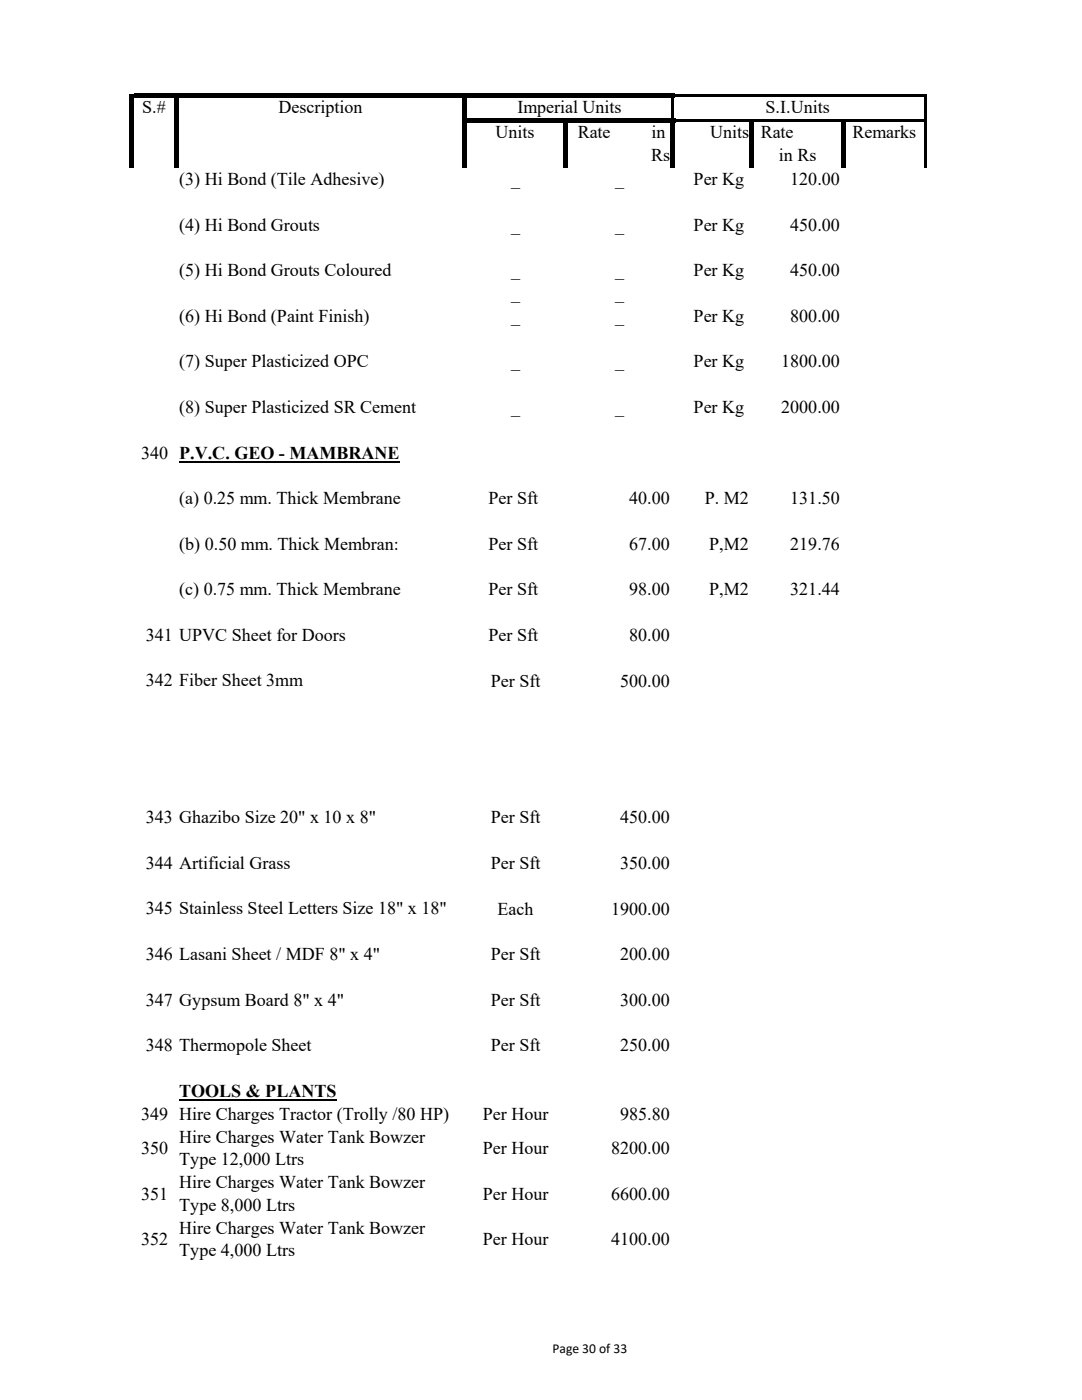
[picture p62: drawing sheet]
<svg xmlns="http://www.w3.org/2000/svg" width="216mm" height="279mm" viewBox="0 0 216 279" stroke-linecap="round" stroke-linejoin="round" font-family="sans-serif">
<defs><g id="words">
<g font-size="3.6">
<text x="28.4" y="22.6">S.#</text>
<text x="55.6" y="22.6">Description</text>
<text x="103.2" y="22.6">Imperial Units</text>
<text x="152.8" y="22.6">S.I.Units</text>
<text x="98.9" y="27.6">Units</text>
<text x="115.3" y="27.6">Rate</text>
<text x="130" y="27.6">in</text>
<text x="141.7" y="27.6">Units</text>
<text x="151.8" y="27.6">Rate</text>
<text x="170.1" y="27.6">Remarks</text>
<text x="129.9" y="32.1">Rs</text>
<text x="155.4" y="32.1">in Rs</text>
<text x="35.8" y="36.9">(3) Hi Bond (Tile Adhesive)</text>
<text x="102" y="36.9">_</text>
<text x="122.8" y="36.9">_</text>
<text x="138.4" y="36.9">Per Kg</text>
<text x="157.7" y="36.9">120.00</text>
<text x="35.8" y="46">(4) Hi Bond Grouts</text>
<text x="102" y="46">_</text>
<text x="122.8" y="46">_</text>
<text x="138.4" y="46">Per Kg</text>
<text x="157.7" y="46">450.00</text>
<text x="35.8" y="55.1">(5) Hi Bond Grouts Coloured</text>
<text x="102" y="55.1">_</text>
<text x="102" y="59.7">_</text>
<text x="122.8" y="55.1">_</text>
<text x="122.8" y="59.7">_</text>
<text x="138.4" y="55.1">Per Kg</text>
<text x="157.7" y="55.1">450.00</text>
<text x="35.8" y="64.2">(6) Hi Bond (Paint Finish)</text>
<text x="102" y="64.2">_</text>
<text x="122.8" y="64.2">_</text>
<text x="138.4" y="64.2">Per Kg</text>
<text x="157.7" y="64.2">800.00</text>
<text x="35.8" y="73.3">(7) Super Plasticized OPC</text>
<text x="102" y="73.3">_</text>
<text x="122.8" y="73.3">_</text>
<text x="138.4" y="73.3">Per Kg</text>
<text x="155.9" y="73.3">1800.00</text>
<text x="35.8" y="82.4">(8) Super Plasticized SR Cement</text>
<text x="102" y="82.4">_</text>
<text x="122.8" y="82.4">_</text>
<text x="138.4" y="82.4">Per Kg</text>
<text x="155.9" y="82.4">2000.00</text>
<text x="28.2" y="91.5">340 P.V.C. GEO - MAMBRANE</text>
<text x="35.8" y="100.6">(a) 0.25 mm. Thick Membrane</text>
<text x="97.5" y="100.6">Per Sft</text>
<text x="125.6" y="100.6">40.00</text>
<text x="140.6" y="100.6">P. M2</text>
<text x="157.7" y="100.6">131.50</text>
<text x="35.8" y="109.7">(b) 0.50 mm. Thick Membran:</text>
<text x="97.5" y="109.7">Per Sft</text>
<text x="125.6" y="109.7">67.00</text>
<text x="141.5" y="109.7">P,M2</text>
<text x="157.7" y="109.7">219.76</text>
<text x="35.8" y="118.8">(c) 0.75 mm. Thick Membrane</text>
<text x="97.5" y="118.8">Per Sft</text>
<text x="125.6" y="118.8">98.00</text>
<text x="141.5" y="118.8">P,M2</text>
<text x="157.7" y="118.8">321.44</text>
<text x="29.1" y="127.9">341 UPVC Sheet for Doors</text>
<text x="97.5" y="127.9">Per Sft</text>
<text x="125.6" y="127.9">80.00</text>
<text x="29.1" y="137">342 Fiber Sheet 3mm</text>
<text x="97.9" y="137">Per Sft</text>
<text x="123.8" y="137">500.00</text>
<text x="29.1" y="164.3">343 Ghazibo Size 20&quot; x 10 x 8&quot;</text>
<text x="97.9" y="164.3">Per Sft</text>
<text x="123.8" y="164.3">450.00</text>
<text x="29.1" y="173.4">344 Artificial Grass</text>
<text x="97.9" y="173.4">Per Sft</text>
<text x="123.8" y="173.4">350.00</text>
<text x="29.1" y="182.5">345 Stainless Steel Letters Size 18&quot; x 18&quot;</text>
<text x="99.3" y="182.5">Each</text>
<text x="122" y="182.5">1900.00</text>
<text x="29.1" y="191.6">346 Lasani Sheet / MDF 8&quot; x 4&quot;</text>
<text x="97.9" y="191.6">Per Sft</text>
<text x="123.8" y="191.6">200.00</text>
<text x="29.1" y="200.7">347 Gypsum Board 8&quot; x 4&quot;</text>
<text x="97.9" y="200.7">Per Sft</text>
<text x="123.8" y="200.7">300.00</text>
<text x="29.1" y="209.8">348 Thermopole Sheet</text>
<text x="97.9" y="209.8">Per Sft</text>
<text x="123.8" y="209.8">250.00</text>
<text x="35.8" y="219">TOOLS &amp; PLANTS</text>
<text x="28.2" y="223.5">349 Hire Charges Tractor (Trolly /80 HP)</text>
<text x="96.3" y="223.5">Per Hour</text>
<text x="123.8" y="223.5">985.80</text>
<text x="28.2" y="230.4">350</text>
<text x="35.8" y="228">Hire Charges Water Tank Bowzer</text>
<text x="35.8" y="232.5">Type 12,000 Ltrs</text>
<text x="96.3" y="230.4">Per Hour</text>
<text x="122" y="230.4">8200.00</text>
<text x="28.2" y="239.5">351</text>
<text x="35.8" y="237.2">Hire Charges Water Tank Bowzer</text>
<text x="96.3" y="239.5">Per Hour</text>
<text x="122" y="239.5">6600.00</text>
<text x="35.8" y="241.6">Type 8,000 Ltrs</text>
<text x="28.2" y="248.6">352</text>
<text x="35.8" y="246.3">Hire Charges Water Tank Bowzer</text>
<text x="35.8" y="250.7">Type 4,000 Ltrs</text>
<text x="96.3" y="248.6">Per Hour</text>
<text x="122" y="248.6">4100.00</text>
</g>
<text font-size="2.7" x="110.3" y="270.1">Page 30 of 33</text>
</g></defs>
<g fill="#000">
<path d="M25.8 18.7h.9v14.7h-.9z" fill-rule="evenodd"/>
<path d="M26.7 18.7h107.9v.9h-107.9z" fill-rule="evenodd"/>
<path d="M34.7 19.6h.9v13.8h-.9z" fill-rule="evenodd"/>
<path d="M92.3 19.6h.9v13.8h-.9z" fill-rule="evenodd"/>
<path d="M134 19.6h.6v4h-.6z" fill-rule="evenodd"/>
<path d="M134.6 18.8h50.4v.6h-50.4z" fill-rule="evenodd"/>
<path d="M184.4 19.4h.6v14h-.6z" fill-rule="evenodd"/>
<path d="M93.2 23.6h41.5v.9h-41.5z" fill-rule="evenodd"/>
<path d="M112.3 24.5h.9v8.9h-.9z" fill-rule="evenodd"/>
<path d="M133.8 24.5h.9v8.9h-.9z" fill-rule="evenodd"/>
<path d="M134.7 23.8h14.9v.6h-14.9z" fill-rule="evenodd"/>
<path d="M149.6 23.8h.9v9.6h-.9z" fill-rule="evenodd"/>
<path d="M150.5 23.8h17.3v.6h-17.3z" fill-rule="evenodd"/>
<path d="M167.8 23.8h.9v9.6h-.9z" fill-rule="evenodd"/>
<path d="M168.7 23.8h16.3v.6h-16.3z" fill-rule="evenodd"/>
</g>
<path d="M35.8 92.2h44M35.8 219.6h31.4" fill="none" stroke="#000" stroke-width=".34"/>
<use href="#words"/>
</svg>
